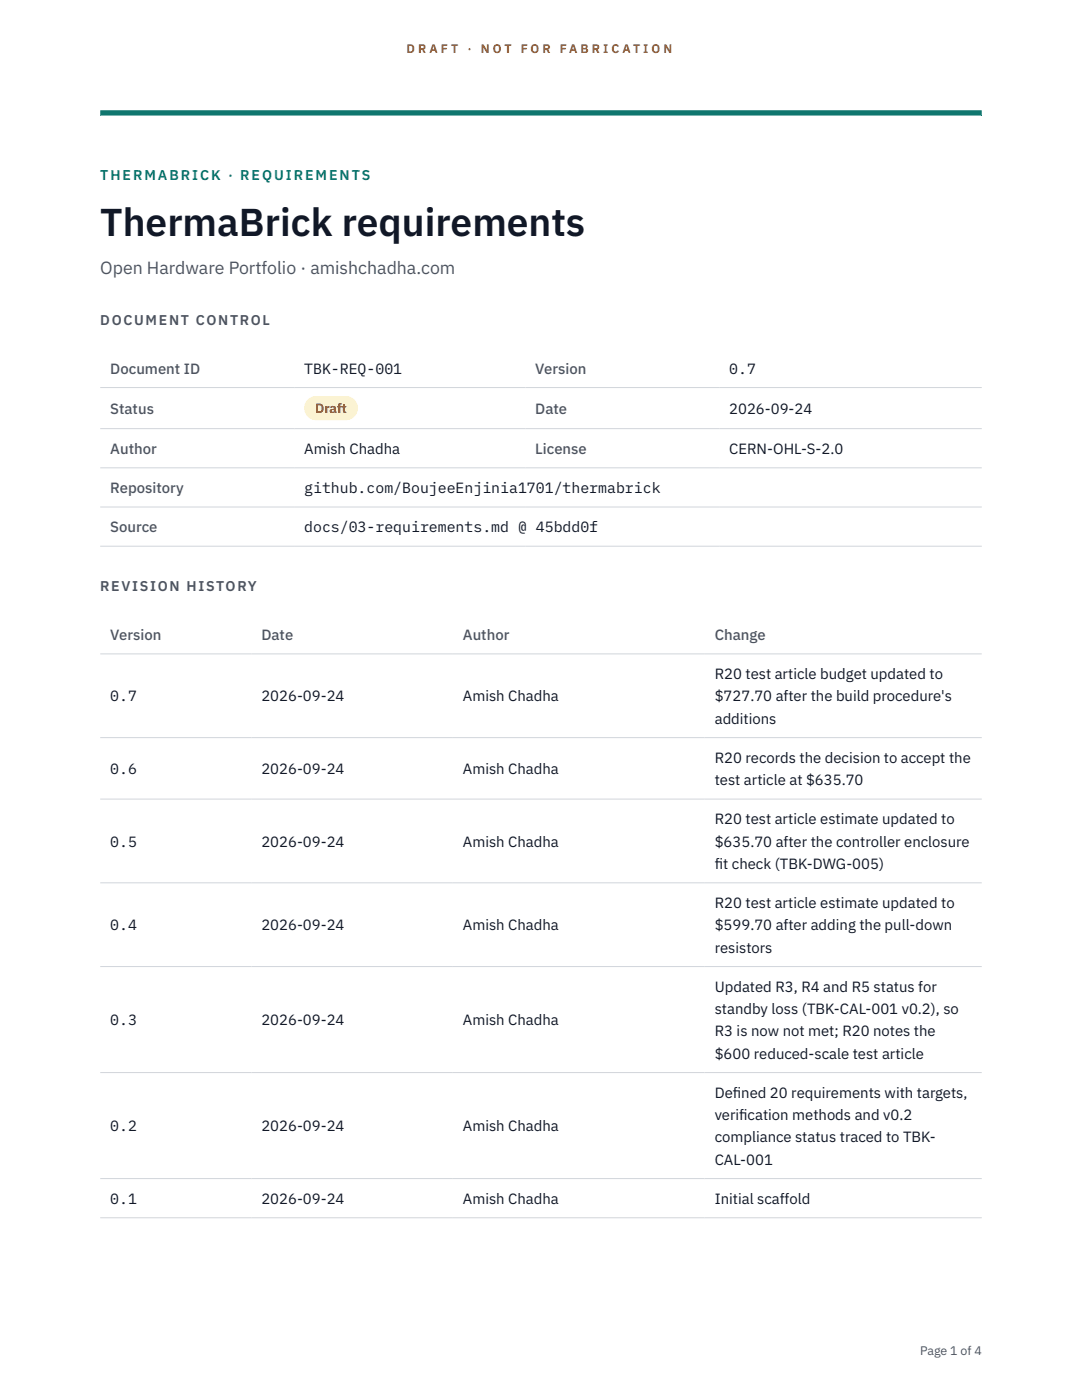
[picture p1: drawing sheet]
<svg xmlns="http://www.w3.org/2000/svg" width="216mm" height="279mm" viewBox="0 0 216 279" stroke-linecap="round" stroke-linejoin="round" font-family="sans-serif">
<defs><g id="words">
<text font-size="7.8" fill="#111827" x="20" y="47.1">ThermaBrick requirements</text>
<text font-size="3.5" fill="#4b5563" x="20" y="54.6">Open Hardware Portfolio · amishchadha.com</text>
<g font-size="3" fill="#4b5563">
<text x="22" y="74.5">Document ID</text>
<text x="106.8" y="74.5">Version</text>
<text x="22" y="82.6">Status</text>
<text x="106.8" y="82.6">Date</text>
<text x="22" y="90.6">Author</text>
<text x="106.8" y="90.6">License</text>
<text x="22" y="98.4">Repository</text>
<text x="22" y="106.2">Source</text>
<text x="22" y="127.7">Version</text>
<text x="52.2" y="127.7">Date</text>
<text x="92.4" y="127.7">Author</text>
<text x="142.6" y="127.7">Change</text>
</g>
<g font-size="3" fill="#111827">
<text x="60.7" y="74.5">TBK-REQ-001</text>
<text x="145.5" y="74.5">0.7</text>
<text x="145.5" y="82.6">2026-09-24</text>
<text x="60.7" y="90.6">Amish Chadha</text>
<text x="145.5" y="90.6">CERN-OHL-S-2.0</text>
<text x="60.7" y="98.4">github.com/BoujeeEnjinia1701/thermabrick</text>
<text x="60.7" y="106.2">docs/03-requirements.md @ 45bdd0f</text>
<text x="142.6" y="135.5">R20 test article budget updated to</text>
<text x="22" y="140">0.7</text>
<text x="52.2" y="140">2026-09-24</text>
<text x="92.4" y="140">Amish Chadha</text>
<text x="142.6" y="140">$727.70 after the build procedure's</text>
<text x="142.6" y="144.4">additions</text>
<text x="22" y="154.5">0.6</text>
<text x="52.2" y="154.5">2026-09-24</text>
<text x="92.4" y="154.5">Amish Chadha</text>
<text x="142.6" y="152.2">R20 records the decision to accept the</text>
<text x="142.6" y="156.7">test article at $635.70</text>
<text x="142.6" y="164.5">R20 test article estimate updated to</text>
<text x="22" y="168.9">0.5</text>
<text x="52.2" y="168.9">2026-09-24</text>
<text x="92.4" y="168.9">Amish Chadha</text>
<text x="142.6" y="168.9">$635.70 after the controller enclosure</text>
<text x="142.6" y="173.4">f</text>
<text x="142.6" y="173.4">it check (TBK-DWG-005)</text>
<text x="22" y="185.7">0.4</text>
<text x="52.2" y="185.7">2026-09-24</text>
<text x="92.4" y="185.7">Amish Chadha</text>
<text x="142.6" y="181.2">R20 test article estimate updated to</text>
<text x="142.6" y="185.7">$599.70 after adding the pull-down</text>
<text x="142.6" y="190.1">resistors</text>
<text x="142.6" y="197.9">Updated R3, R4 and R5 status for</text>
<text x="142.6" y="202.4">standby loss (TBK-CAL-001 v0.2), so</text>
<text x="22" y="204.6">0.3</text>
<text x="52.2" y="204.6">2026-09-24</text>
<text x="92.4" y="204.6">Amish Chadha</text>
<text x="142.6" y="206.8">R3 is now not met; R20 notes the</text>
<text x="142.6" y="211.3">$600 reduced-scale test article</text>
<text x="142.6" y="219.1">Def</text>
<text x="146.2" y="219.1">ined 20 requirements with targets,</text>
<text x="22" y="225.7">0.2</text>
<text x="52.2" y="225.7">2026-09-24</text>
<text x="92.4" y="225.7">Amish Chadha</text>
<text x="142.6" y="223.5">verif</text>
<text x="142.6" y="228">compliance status traced to TBK-</text>
<text x="147.5" y="223.5">ication methods and v0.2</text>
<text x="142.6" y="232.4">CAL-001</text>
<text x="22" y="240.2">0.1</text>
<text x="52.2" y="240.2">2026-09-24</text>
<text x="92.4" y="240.2">Amish Chadha</text>
<text x="142.6" y="240.2">Initial scaffold</text>
</g>
<text font-size="2.8" fill="#0f766e" x="20" y="36">THERMABRICK · REQUIREMENTS</text>
<g font-size="2.8" fill="#4b5563">
<text x="20" y="64.8">DOCUMENT CONTROL</text>
<text x="20" y="118">REVISION HISTORY</text>
</g>
<text font-size="2.7" fill="#92400e" x="62.9" y="82.5">Draft</text>
<g font-size="2.5" fill="#b45309">
<text x="81.1" y="10.5">D R A F T</text>
<text x="93.3" y="10.5">·</text>
<text x="95.9" y="10.5">N O T</text>
<text x="103.9" y="10.5">F O R</text>
<text x="111.7" y="10.5">F A B R I C A T I O N</text>
</g>
<text font-size="2.5" fill="#4b5563" x="183.6" y="270.3">Page 1 of 4</text>
</g></defs>
<path d="M20 23.1h175.9zM20 22h175.9v1.1h-175.9z" fill-rule="evenodd" fill="#0f766e"/>
<g fill="none" stroke="#d1d5db" stroke-width=".2">
<path d="M20 77.3h175.9M20 85.5h175.9M20 93.4h175.9M20 101.2h175.9M20 109h175.9M20 130.5h175.9M20 147.2h175.9M20 159.5h175.9M20 176.2h175.9M20 192.9h175.9M20 214.1h175.9M20 235.2h175.9"/>
<path d="M20 243h175.9"/>
</g>
<path d="M60.7 79h10.7v4.9h-10.7z" fill="#fef3c7"/>
<use href="#words"/>
</svg>
